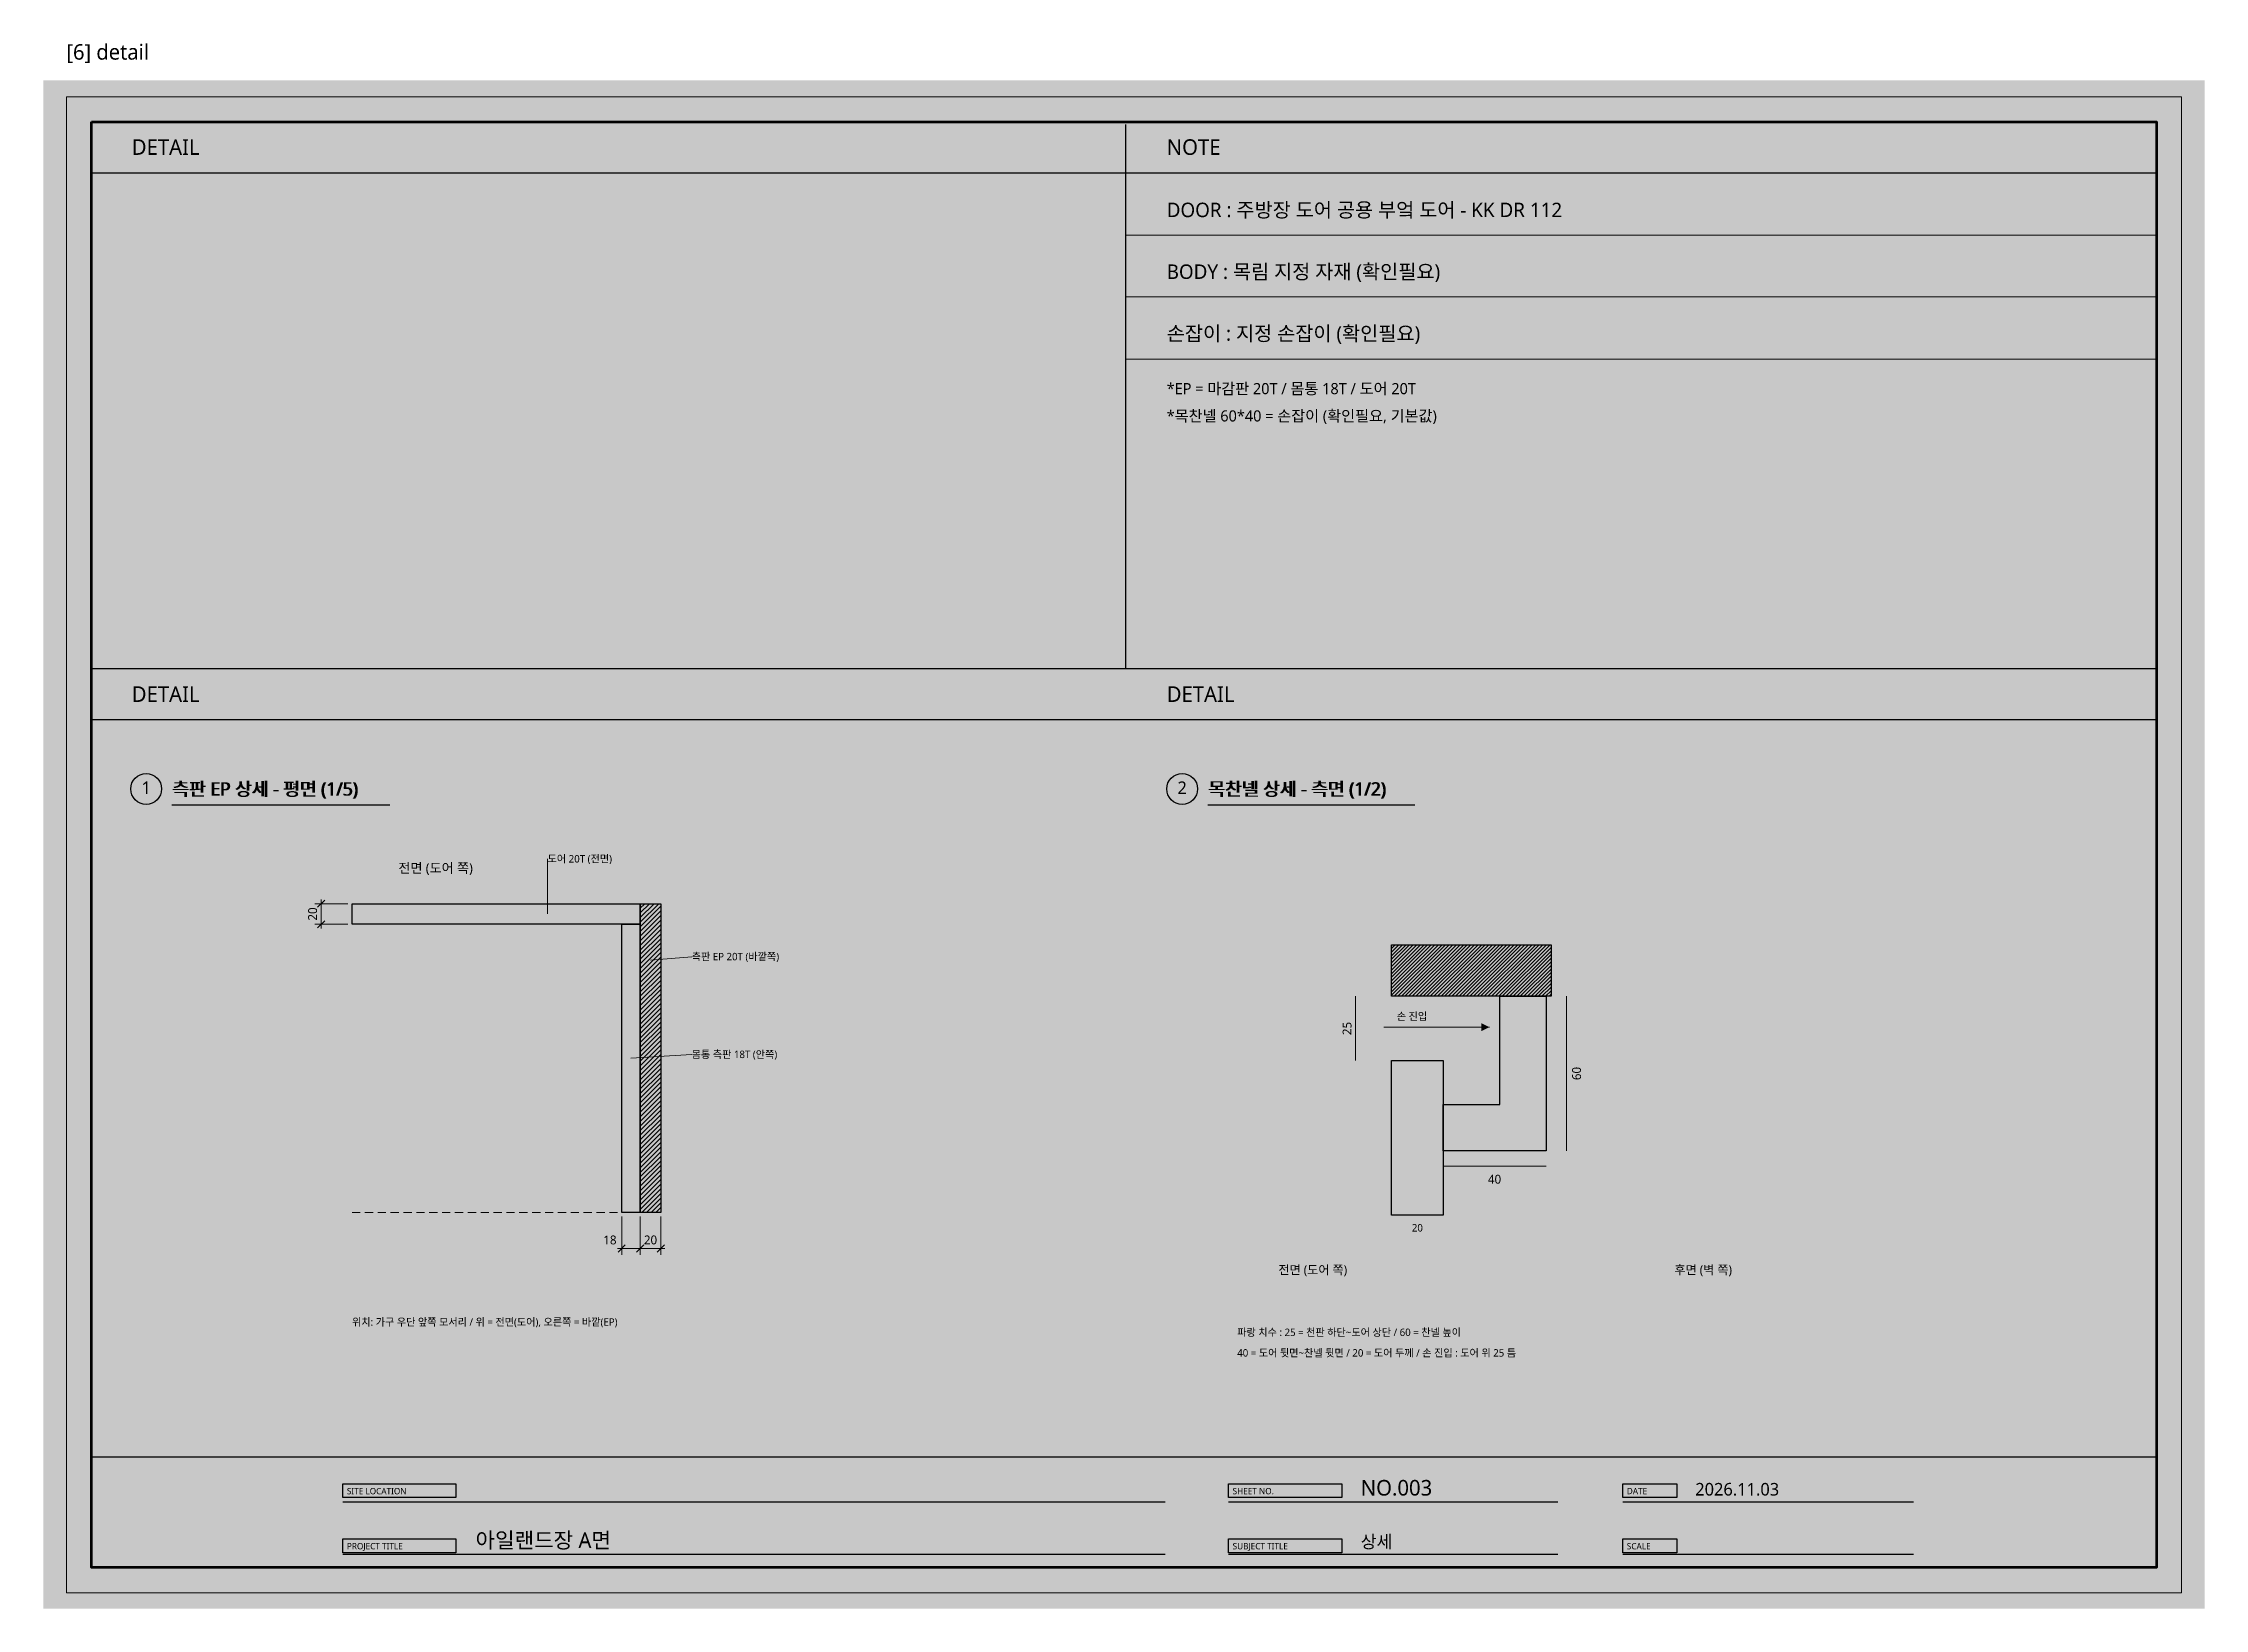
# Model space of a CAD drawing. Header units: millimetres. Extents: x 0 to 3420, y 0 to 304.
# Drawn here: x 2500 to 2920, y 0 to 304.2 of the extents above; entities that cross this region are included whole.
import ezdxf
from ezdxf.enums import TextEntityAlignment as Align

# ---------------------------------------------------------------- set-up
doc = ezdxf.new("R2010")
doc.units = ezdxf.units.MM
for name, color, linetype, lineweight, true_color in [('BG', 7, 'Continuous', 0, 0xffffff), ('DIM', 7, 'Continuous', 13, 0x969696), ('FRAME', 7, 'Continuous', 100, 0x000000), ('NOTE_BLUE', 7, 'Continuous', 9, 0x0000ff), ('NOTE_RED', 7, 'Continuous', 25, 0xde0038), ('OUTLINE', 7, 'Continuous', 25, 0x000000), ('SHEET_FRAME_INFO', 7, 'Continuous', 0, 0x5a5a5a), ('TEXT', 7, 'Continuous', 13, 0x000000), ('THIN', 7, 'Continuous', 5, 0x6e6e6e)]:
    doc.layers.add(name, color=color, linetype=linetype, lineweight=lineweight, true_color=true_color)
doc.styles.add('MALGUN', font='malgun.ttf')

msp = doc.modelspace()

# ---------------------------------------------------------------- linework, layer by layer
at = {"layer": 'BG', "lineweight": 0, "true_color": 0xffffff}
msp.add_solid([(2500, 0), (2920, 0), (2500, 297), (2920, 297)], dxfattribs=at)
at = {"layer": 'DIM', "lineweight": 13, "true_color": 0x969696}
for p, q in [((2559.2, 137), (2552.8, 137)), ((2554, 137.8), (2554, 132.2)), ((2559.2, 133), (2552.8, 133)), ((2612.4, 76.2), (2612.4, 68.8)), ((2616, 76.2), (2616, 68.8)), ((2620, 76.2), (2620, 68.8)), ((2611.6, 70), (2620.8, 70))]:
    msp.add_line(p, q, dxfattribs=at)
at = {"layer": 'DIM', "lineweight": 13, "true_color": 0x5a5a5a}
for p, q in [((2553.3, 136.3), (2554.7, 137.7)), ((2553.3, 132.3), (2554.7, 133.7)), ((2611.7, 69.3), (2613.1, 70.7)), ((2615.3, 69.3), (2616.7, 70.7)), ((2619.3, 69.3), (2620.7, 70.7))]:
    msp.add_line(p, q, dxfattribs=at)
at = {"layer": 'FRAME', "lineweight": 25, "true_color": 0x000000}
for p, q in [((2710.3, 288.4), (2710.3, 182.7)), ((2509.4, 279), (2910.6, 279)), ((2509.4, 182.7), (2910.6, 182.7)), ((2509.4, 172.8), (2910.6, 172.8)), ((2525, 156.2), (2567.336, 156.2)), ((2726.3, 156.2), (2766.512, 156.2)), ((2509.4, 29.5), (2910.6, 29.5))]:
    msp.add_line(p, q, dxfattribs=at)
at = {"layer": 'FRAME', "lineweight": 13, "true_color": 0x000000}
for p, q in [((2710.3, 266.9), (2910.6, 266.9)), ((2710.3, 254.9), (2910.6, 254.9)), ((2710.3, 242.8), (2910.6, 242.8))]:
    msp.add_line(p, q, dxfattribs=at)
msp.add_lwpolyline([(2504.5, 293.8), (2915.5, 293.8), (2915.5, 3.1), (2504.5, 3.1)], close=True, dxfattribs=at)
at = {"layer": 'FRAME', "lineweight": 100, "true_color": 0x000000}
msp.add_lwpolyline([(2509.4, 288.9), (2910.6, 288.9), (2910.6, 8), (2509.4, 8)], close=True, dxfattribs=at)
at = {"layer": 'FRAME', "lineweight": 0, "true_color": 0x555555}
for points in [[(2558.2, 24.3), (2580.2, 24.3), (2558.2, 21.6), (2580.2, 21.6)], [(2730.3, 24.3), (2752.3, 24.3), (2730.3, 21.6), (2752.3, 21.6)], [(2806.9, 24.3), (2817.4, 24.3), (2806.9, 21.6), (2817.4, 21.6)], [(2558.2, 13.6), (2580.2, 13.6), (2558.2, 10.9), (2580.2, 10.9)], [(2730.3, 13.6), (2752.3, 13.6), (2730.3, 10.9), (2752.3, 10.9)], [(2806.9, 13.6), (2817.4, 13.6), (2806.9, 10.9), (2817.4, 10.9)]]:
    msp.add_solid(points, dxfattribs=at)
at = {"layer": 'NOTE_BLUE', "lineweight": 9, "true_color": 0x0000ff}
for p, q in [((2598, 145.7), (2598, 135)), ((2626, 126.7), (2618, 126)), ((2755, 119), (2755, 106.5)), ((2796, 119), (2796, 89)), ((2760.5, 113), (2781, 113)), ((2626, 107.7), (2614.2, 107)), ((2772, 86), (2792, 86))]:
    msp.add_line(p, q, dxfattribs=at)
at = {"layer": 'OUTLINE', "lineweight": 25, "true_color": 0x000000}
for p, q in [((2558.2, 20.8), (2718, 20.8)), ((2730.3, 20.8), (2794.3, 20.8)), ((2806.9, 20.8), (2863.4, 20.8)), ((2558.2, 10.6), (2718, 10.6)), ((2730.3, 10.6), (2794.3, 10.6)), ((2806.9, 10.6), (2863.4, 10.6))]:
    msp.add_line(p, q, dxfattribs=at)
for points in [[(2560, 137), (2616, 137), (2616, 133), (2560, 133)], [(2616, 137), (2620, 137), (2620, 77), (2616, 77)], [(2612.4, 133), (2616, 133), (2616, 77), (2612.4, 77)], [(2762, 129), (2793, 129), (2793, 119), (2762, 119)], [(2783, 119), (2792, 119), (2792, 89), (2772, 89), (2772, 98), (2783, 98)], [(2762, 106.5), (2772, 106.5), (2772, 76.5), (2762, 76.5)], [(2558.2, 24.3), (2580.2, 24.3), (2580.2, 21.6), (2558.2, 21.6)], [(2730.3, 24.3), (2752.3, 24.3), (2752.3, 21.6), (2730.3, 21.6)], [(2806.9, 24.3), (2817.4, 24.3), (2817.4, 21.6), (2806.9, 21.6)], [(2558.2, 13.6), (2580.2, 13.6), (2580.2, 10.9), (2558.2, 10.9)], [(2730.3, 13.6), (2752.3, 13.6), (2752.3, 10.9), (2730.3, 10.9)], [(2806.9, 13.6), (2817.4, 13.6), (2817.4, 10.9), (2806.9, 10.9)]]:
    msp.add_lwpolyline(points, close=True, dxfattribs=at)
for centre in [(2520, 159.3), (2721.3, 159.3)]:
    msp.add_circle(centre, 3, dxfattribs=at)
at = {"layer": 'OUTLINE', "lineweight": 0, "true_color": 0x000000}
for points in [[(2565.7, 140), (2565, 150), (2562.9, 145.5)], [(2565.7, 140), (2567.1, 145.5), (2565, 150)], [(2565.7, 140), (2562.9, 145.5), (2564.3, 145.5)], [(2565.7, 140), (2564.3, 145.5), (2564.3, 140)], [(2565.7, 140), (2565.7, 145.5), (2567.1, 145.5)]]:
    msp.add_solid(points, dxfattribs=at)
at = {"layer": 'OUTLINE', "lineweight": 0, "true_color": 0xe1e1e1}
for points in [[(2568, 145.34), (2586.614, 145.34), (2568, 142.09), (2586.614, 142.09)], [(2739, 67.16), (2756.336, 67.16), (2739, 64.16), (2756.336, 64.16)], [(2815.944, 67.16), (2831, 67.16), (2815.944, 64.16), (2831, 64.16)]]:
    msp.add_solid(points, dxfattribs=at)
at = {"layer": 'OUTLINE', "lineweight": 0, "true_color": 0x0000ff}
msp.add_solid([(2781, 113), (2779.4, 113.8), (2779.4, 112.2)], dxfattribs=at)
at = {"layer": 'THIN', "lineweight": 5, "true_color": 0xa5a5a5}
for p, q in [((2616, 136.1), (2616.9, 137)), ((2616, 135.2), (2617.8, 137)), ((2616, 134.3), (2618.7, 137)), ((2616, 133.4), (2619.6, 137)), ((2616, 132.5), (2620, 136.5)), ((2616, 131.6), (2620, 135.6)), ((2616, 130.7), (2620, 134.7)), ((2616, 129.8), (2620, 133.8)), ((2616, 128.9), (2620, 132.9)), ((2616, 128), (2620, 132)), ((2616, 127.1), (2620, 131.1)), ((2616, 126.2), (2620, 130.2)), ((2616, 125.3), (2620, 129.3)), ((2616, 124.4), (2620, 128.4)), ((2616, 123.5), (2620, 127.5)), ((2616, 122.6), (2620, 126.6)), ((2762, 128.3), (2762.7, 129)), ((2762, 127.6), (2763.4, 129)), ((2762, 126.9), (2764.1, 129)), ((2762, 126.2), (2764.8, 129)), ((2762, 125.5), (2765.5, 129)), ((2762, 124.8), (2766.2, 129)), ((2762, 124.1), (2766.9, 129)), ((2762, 123.4), (2767.6, 129)), ((2762, 122.7), (2768.3, 129)), ((2762, 122), (2769, 129)), ((2762, 121.3), (2769.7, 129)), ((2762, 120.6), (2770.4, 129)), ((2762, 119.9), (2771.1, 129)), ((2762, 119.2), (2771.8, 129)), ((2762.5, 119), (2772.5, 129)), ((2763.2, 119), (2773.2, 129)), ((2763.9, 119), (2773.9, 129)), ((2764.6, 119), (2774.6, 129)), ((2765.3, 119), (2775.3, 129)), ((2766, 119), (2776, 129)), ((2766.7, 119), (2776.7, 129)), ((2767.4, 119), (2777.4, 129)), ((2768.1, 119), (2778.1, 129)), ((2768.8, 119), (2778.8, 129)), ((2769.5, 119), (2779.5, 129)), ((2770.2, 119), (2780.2, 129)), ((2770.9, 119), (2780.9, 129)), ((2771.6, 119), (2781.6, 129)), ((2772.3, 119), (2782.3, 129)), ((2773, 119), (2783, 129)), ((2773.7, 119), (2783.7, 129)), ((2774.4, 119), (2784.4, 129)), ((2775.1, 119), (2785.1, 129)), ((2775.8, 119), (2785.8, 129)), ((2776.5, 119), (2786.5, 129)), ((2777.2, 119), (2787.2, 129)), ((2777.9, 119), (2787.9, 129)), ((2778.6, 119), (2788.6, 129)), ((2779.3, 119), (2789.3, 129)), ((2780, 119), (2790, 129)), ((2780.7, 119), (2790.7, 129)), ((2781.4, 119), (2791.4, 129)), ((2782.1, 119), (2792.1, 129)), ((2782.8, 119), (2792.8, 129)), ((2783.5, 119), (2793, 128.5)), ((2784.2, 119), (2793, 127.8)), ((2784.9, 119), (2793, 127.1)), ((2785.6, 119), (2793, 126.4)), ((2616, 121.7), (2620, 125.7)), ((2616, 120.8), (2620, 124.8)), ((2616, 119.9), (2620, 123.9)), ((2616, 119), (2620, 123)), ((2616, 118.1), (2620, 122.1)), ((2786.3, 119), (2793, 125.7)), ((2787, 119), (2793, 125)), ((2787.7, 119), (2793, 124.3)), ((2788.4, 119), (2793, 123.6)), ((2789.1, 119), (2793, 122.9)), ((2789.8, 119), (2793, 122.2)), ((2616, 117.2), (2620, 121.2)), ((2616, 116.3), (2620, 120.3)), ((2616, 115.4), (2620, 119.4)), ((2616, 114.5), (2620, 118.5)), ((2790.5, 119), (2793, 121.5)), ((2791.2, 119), (2793, 120.8)), ((2791.9, 119), (2793, 120.1)), ((2792.6, 119), (2793, 119.4)), ((2616, 113.6), (2620, 117.6)), ((2616, 112.7), (2620, 116.7)), ((2616, 111.8), (2620, 115.8)), ((2616, 110.9), (2620, 114.9)), ((2616, 110), (2620, 114)), ((2616, 109.1), (2620, 113.1)), ((2616, 108.2), (2620, 112.2)), ((2616, 107.3), (2620, 111.3)), ((2616, 106.4), (2620, 110.4)), ((2616, 105.5), (2620, 109.5)), ((2616, 104.6), (2620, 108.6)), ((2616, 103.7), (2620, 107.7)), ((2616, 102.8), (2620, 106.8)), ((2616, 101.9), (2620, 105.9)), ((2616, 101), (2620, 105)), ((2616, 100.1), (2620, 104.1)), ((2616, 99.2), (2620, 103.2)), ((2616, 98.3), (2620, 102.3)), ((2616, 97.4), (2620, 101.4)), ((2616, 96.5), (2620, 100.5)), ((2616, 95.6), (2620, 99.6)), ((2616, 94.7), (2620, 98.7)), ((2616, 93.8), (2620, 97.8)), ((2616, 92.9), (2620, 96.9)), ((2616, 92), (2620, 96)), ((2616, 91.1), (2620, 95.1)), ((2616, 90.2), (2620, 94.2)), ((2616, 89.3), (2620, 93.3)), ((2616, 88.4), (2620, 92.4)), ((2616, 87.5), (2620, 91.5)), ((2616, 86.6), (2620, 90.6)), ((2616, 85.7), (2620, 89.7)), ((2616, 84.8), (2620, 88.8)), ((2616, 83.9), (2620, 87.9)), ((2616, 83), (2620, 87)), ((2616, 82.1), (2620, 86.1)), ((2616, 81.2), (2620, 85.2)), ((2616, 80.3), (2620, 84.3)), ((2616, 79.4), (2620, 83.4)), ((2616, 78.5), (2620, 82.5)), ((2616, 77.6), (2620, 81.6)), ((2616.3, 77), (2620, 80.7)), ((2617.2, 77), (2620, 79.8)), ((2618.1, 77), (2620, 78.9)), ((2619, 77), (2620, 78)), ((2619.9, 77), (2620, 77.1))]:
    msp.add_line(p, q, dxfattribs=at)
at = {"layer": 'THIN', "lineweight": 5, "true_color": 0x6e6e6e}
for p, q in [((2560, 77), (2561.6, 77)), ((2562.5, 77), (2564.1, 77)), ((2565, 77), (2566.6, 77)), ((2567.5, 77), (2569.1, 77)), ((2570, 77), (2571.6, 77)), ((2572.5, 77), (2574.1, 77)), ((2575, 77), (2576.6, 77)), ((2577.5, 77), (2579.1, 77)), ((2580, 77), (2581.6, 77)), ((2582.5, 77), (2584.1, 77)), ((2585, 77), (2586.6, 77)), ((2587.5, 77), (2589.1, 77)), ((2590, 77), (2591.6, 77)), ((2592.5, 77), (2594.1, 77)), ((2595, 77), (2596.6, 77)), ((2597.5, 77), (2599.1, 77)), ((2600, 77), (2601.6, 77)), ((2602.5, 77), (2604.1, 77)), ((2605, 77), (2606.6, 77)), ((2607.5, 77), (2609.1, 77)), ((2610, 77), (2611.6, 77)), ((2612.5, 77), (2614.1, 77)), ((2615, 77), (2616.6, 77)), ((2617.5, 77), (2619.1, 77))]:
    msp.add_line(p, q, dxfattribs=at)

# ---------------------------------------------------------------- texts
at = {"layer": 'NOTE_BLUE', "true_color": 0x0000ff, "style": 'MALGUN'}
for s, height, p in [('*EP = 마감판 20T / 몸통 18T / 도어 20T', 2.16, (2718.3, 236)), ('도어 20T (전면)', 1.44, (2598, 145)), ('측판 EP 20T (바깥쪽)', 1.44, (2626, 126)), ('손 진입', 1.44, (2763, 114.4)), ('몸통 측판 18T (안쪽)', 1.44, (2626, 107)), ('파랑 치수 : 25 = 천판 하단~도어 상단 / 60 = 찬넬 높이', 1.44, (2732, 53)), ('40 = 도어 뒷면~찬넬 뒷면 / 20 = 도어 두께 / 손 진입 : 도어 위 25 틈', 1.44, (2732, 49))]:
    msp.add_text(s, height=height, dxfattribs=at).set_placement(p)
for s, p in [('25', (2754.2, 112.75)), ('60', (2798.8, 104))]:
    msp.add_text(s, height=1.728, rotation=90, dxfattribs=at).set_placement(p, align=Align.CENTER)
for s, height, p in [('40', 1.728, (2782, 82.6)), ('20', 1.44, (2767, 73.3))]:
    msp.add_text(s, height=height, dxfattribs=at).set_placement(p, align=Align.CENTER)
at = {"layer": 'NOTE_RED', "true_color": 0xde0038, "style": 'MALGUN'}
for s, height, p in [('손잡이 : 지정 손잡이 (확인필요)', 2.808, (2718.3, 246.4)), ('*목찬넬 60*40 = 손잡이 (확인필요, 기본값)', 2.16, (2718.3, 230.7))]:
    msp.add_text(s, height=height, dxfattribs=at).set_placement(p)
at = {"layer": 'SHEET_FRAME_INFO', "true_color": 0x5a5a5a, "style": 'MALGUN'}
msp.add_text('[6] detail', height=3, dxfattribs=at).set_placement((2504.5, 301))
at = {"layer": 'TEXT', "true_color": 0x000000, "style": 'MALGUN'}
for s, height, p in [('DETAIL', 3.024, (2517.2, 282.5)), ('NOTE', 3.024, (2718.3, 282.5)), ('DOOR : 주방장 도어^J공용 부엌 도어 - KK DR 112', 2.808, (2718.3, 270.4)), ('BODY : 목림 지정 자재 (확인필요)', 2.808, (2718.3, 258.4)), ('DETAIL', 3.024, (2517.2, 176.2)), ('DETAIL', 3.024, (2718.3, 176.2)), ('측판 EP 상세 - 평면 (1/5)', 2.592, (2525, 158)), ('측판 EP 상세 - 평면 (1/5)', 2.592, (2525.2, 158)), ('목찬넬 상세 - 측면 (1/2)', 2.592, (2726.3, 158)), ('목찬넬 상세 - 측면 (1/2)', 2.592, (2726.5, 158)), ('전면 (도어 쪽)', 1.872, (2569, 143)), ('전면 (도어 쪽)', 1.728, (2740, 65)), ('후면 (벽 쪽)', 1.728, (2816.944, 65)), ('위치: 가구 우단 앞쪽 모서리 / 위 = 전면(도어), 오른쪽 = 바깥(EP)', 1.44, (2560, 55)), ('NO.003', 3.024, (2756, 22)), ('2026.11.03', 2.448, (2821, 22)), ('아일랜드장 A면', 3.024, (2584, 11.8)), ('상세', 2.448, (2756, 11.8))]:
    msp.add_text(s, height=height, dxfattribs=at).set_placement(p)
for s, height, p in [('1', 2.448, (2520, 158.3)), ('2', 2.448, (2721.3, 158.3)), ('18', 1.728, (2610.112, 70.8)), ('20', 1.728, (2618, 70.8))]:
    msp.add_text(s, height=height, dxfattribs=at).set_placement(p, align=Align.CENTER)
msp.add_text('20', height=1.728, rotation=90, dxfattribs=at).set_placement((2553.2, 135), align=Align.CENTER)
at = {"layer": 'TEXT', "true_color": 0xffffff, "style": 'MALGUN'}
for s, p in [('SITE LOCATION', (2559, 22.25)), ('SHEET NO.', (2731.1, 22.25)), ('DATE', (2807.7, 22.25)), ('PROJECT TITLE', (2559, 11.55)), ('SUBJECT TITLE', (2731.1, 11.55)), ('SCALE', (2807.7, 11.55))]:
    msp.add_text(s, height=1.224, dxfattribs=at).set_placement(p)

doc.saveas('drawing.dxf')
